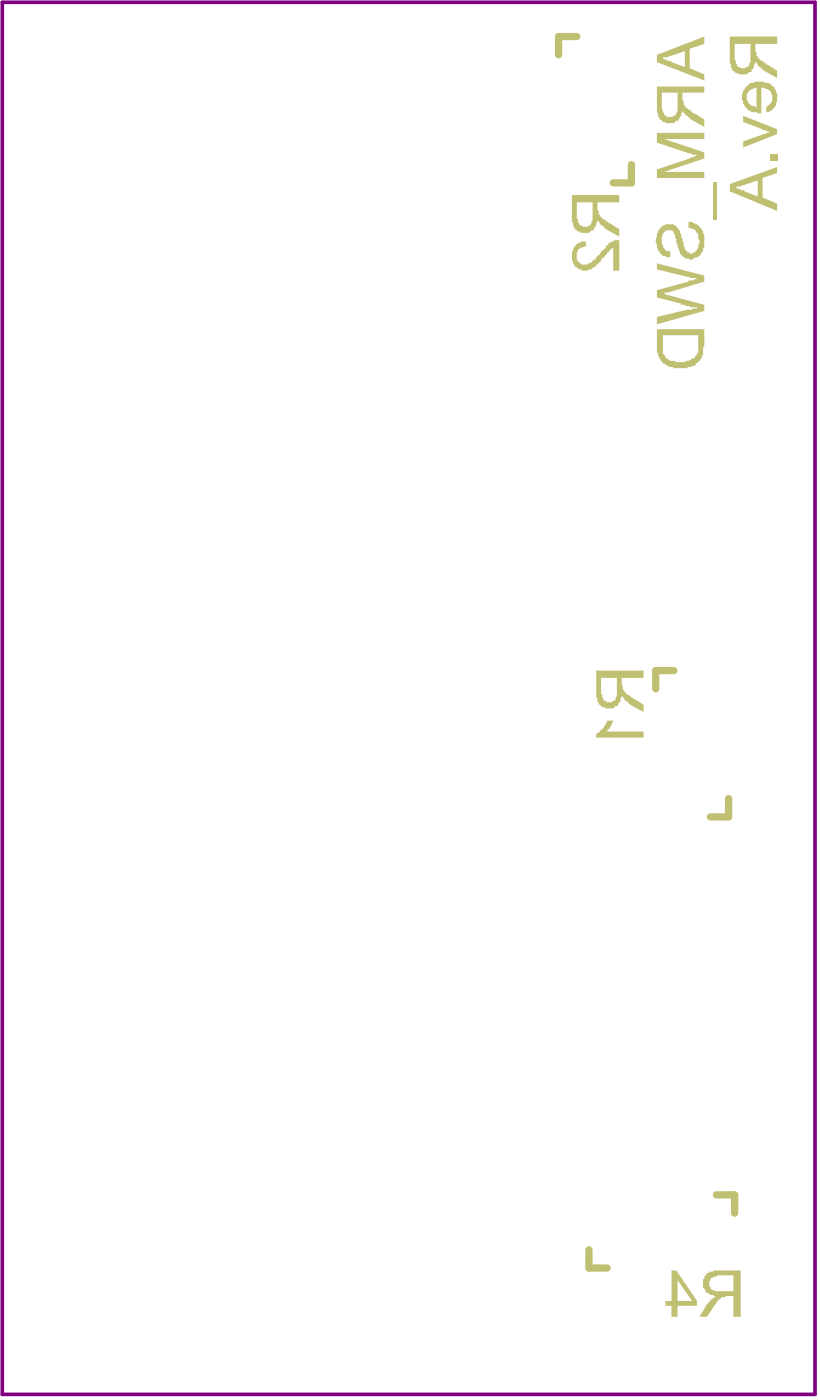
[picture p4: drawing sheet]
<svg xmlns="http://www.w3.org/2000/svg" width="57mm" height="97mm" viewBox="0 0 57 97" stroke-linecap="round" stroke-linejoin="round" font-family="sans-serif">
<path d="M.2 .2h56.3v96.4h-56.3z" fill="none" stroke="#800080" stroke-width=".25"/>
<path d="M40 2.5h-1.3v1.3M43.7 11.4v1.3h-1.2M46.7 46.5h-1.3v1.2M50.5 55.3v1.3h-1.3M40.8 86.6v1.3h1.3M49.6 82.8h1.3v1.3" fill="none" stroke="#c0c073" stroke-width=".5"/>
<g fill="#c0c073">
<path d="M42.1 49.9h.4v.1l-.3 .5-.2 .2h2.6v.4h-3.3v-.2l.5-.5z"/>
<path d="M40 16.8l.5-.1v-.1l.1 .5a.65 .65 0 0 0-.7 .5 .65 .65 0 0 0 .5 .7h.3v-.1h.2l.3-.2 .3-.3 .1-.3 .5-.4a.68 .68 0 0 1 .7-.4h.1v2.2h-.4v-1.6l-.4 .3a2.92 2.92 0 0 1-1.4 1.3 1.02 1.02 0 0 1-1.1-.7 1.02 1.02 0 0 1 .4-1.2z"/>
<path d="M45.5 9.2h3.3v.4h-2.8l2.8 1v.4l-2.8 .9h2.8v.4h-3.3v-.6l2.8-.9-2.8-.9z"/>
<path d="M49 88.2l-.2 .3v.1h-.1a.87 .87 0 0 0 .2 .8v.2l.7 .2-.4 .3-.8 1.1h.6l.4-.6h.1a.87 .87 0 0 1 .5-.6v-.1h.2l.1-.1h.5v1.4h.5v-3.2h-1.8zM49.3 88.5l.4-.1h1.1v1.1h-.9a.55 .55 0 0 1-.6-.2l-.2-.2v-.3z"/>
<path d="M46.5 88v2.2h-.4v.3h.4v.7h.4v-.7h1.4v-.3l-1.5-2.2zM46.9 88.7l1 1.5h-1z"/>
<path d="M41.3 46.5v1.8l.2 .4a.88 .88 0 0 0 1.2 .2h.1v-.2l.2-.1 .1-.4 .2 .4 1.3 .7v-.5l-.8-.4v-.1a.87 .87 0 0 1-.6-.5h-.1v-.2v-.1v-.5h1.5v-.5zM41.6 47h1.1v.9a.56 .56 0 0 1-.1 .6l-.2 .2a.57 .57 0 0 1-.7-.5l-.1-.1z"/>
<path d="M39.6 13.5v1.9l.2 .4a.88 .88 0 0 0 1.2 .2h.1v-.2l.2-.2 .1-.4 .2 .4 1.3 .8v-.5l-.8-.4v-.1a.87 .87 0 0 1-.6-.5v-.3l-.1-.1v-.5h1.5v-.5zM40 14h1v1a.56 .56 0 0 1-.1 .5l-.2 .2a.57 .57 0 0 1-.7-.5v-.1z"/>
<path d="M45.5 3.8v.5l3.3 1.3v-.4l-1-.5v-1.3l1-.4v-.5zM45.9 4h.4l1.1-.5v1.1l-.9-.3v-.1h-.2l-.5-.1z"/>
<path d="M45.5 6v1.8l.2 .4a.88 .88 0 0 0 1.2 .2h.1v-.2l.2-.2 .1-.4 .2 .4 1.3 .8v-.5l-1.4-.9-.1-.5v-.5h1.5v-.4zM45.8 6.4h1.1v.9a.56 .56 0 0 1-.1 .6l-.2 .2a.45 .45 0 0 1-.6-.2l-.2-.4z"/>
</g>
<path d="M49.5 12.6v2.6" fill="none" stroke="#c0c073" stroke-width=".25"/>
<g fill="#c0c073">
<path d="M45.8 15.7a.8 .8 0 0 1 1.2 .2l.4 1.3a.3 .3 0 0 0 .4 .3l.1 .1a.79 .79 0 0 0 .5-1.1v-.3l-.3-.3-.4-.1v-.4a1.19 1.19 0 0 1 1.1 1.5v.1a.97 .97 0 0 1-.4 .7l-.2 .1a.7 .7 0 0 1-1.1-.4h-.1l-.1-.5h-.1v-.3l-.1-.5-.1-.1h-.3v-.1a.81 .81 0 0 0-.4 1.2 .45 .45 0 0 0 .5 .3v.4a.87 .87 0 0 1-.9-.9l-.1-.1 .1-.7h.1v-.1z"/>
<path d="M45.5 18.2l3.3 .9v.4l-2.9 .9 2.9 .7v.4l-3.3 1v-.5l2.8-.6v-.1h-.4l-2.4-.7v-.5l2.2-.6v-.1l.6-.1h-.1h-.4v-.1l-2.3-.5z"/>
<path d="M51.5 8l2.3 1v.3l-2.3 .9v-.4l1.8-.7-.5-.1-1.3-.6z"/>
<path d="M53.3 10.7h.5v.5h-.5z"/>
<path d="M45.5 22.8v1.2a1.27 1.27 0 0 0 1 1.4 1.79 1.79 0 0 0 1.9-.4l.1-.2a.56 .56 0 0 0 .2-.6l.1-.2v-1.2zM45.9 23.2h2.5v.8a.56 .56 0 0 1-.2 .6 .65 .65 0 0 1-.7 .4l-.1 .1h-.6l-.4-.1-.1-.2a.64 .64 0 0 1-.4-.8z"/>
<path d="M50.5 2.5v1.9l.2 .4a.88 .88 0 0 0 1.3 .2h.1v-.2l.1-.2 .1-.4 .3 .4 1.2 .8v-.5l-.7-.4v-.1a.87 .87 0 0 1-.6-.5h-.1v-.3l-.1-.1v-.5h1.5v-.5zM50.9 3h1.1v1a.56 .56 0 0 1-.2 .6l-.2 .1a.57 .57 0 0 1-.6-.5l-.1-.1z"/>
<path d="M51.6 6v.1a1.02 1.02 0 0 0 .4 1.6l.1 .1 .6 .1v-1.8h.1a.7 .7 0 0 1 .7 .6 .7 .7 0 0 1-.4 .7v.4a1.04 1.04 0 0 0 .7-.8 1.04 1.04 0 0 0-.4-1.1v-.1a1.76 1.76 0 0 0-1.5 0zM51.9 6.3l.5-.2v1.3l-.1-.1a.63 .63 0 0 1-.6-.8z"/>
<path d="M50.5 12.8v.5l3.3 1.3v-.5l-1-.4v-1.4l1-.3v-.4zM50.9 13l1.6-.5v1.1l-.9-.3v-.1h-.3z"/>
</g>
</svg>
